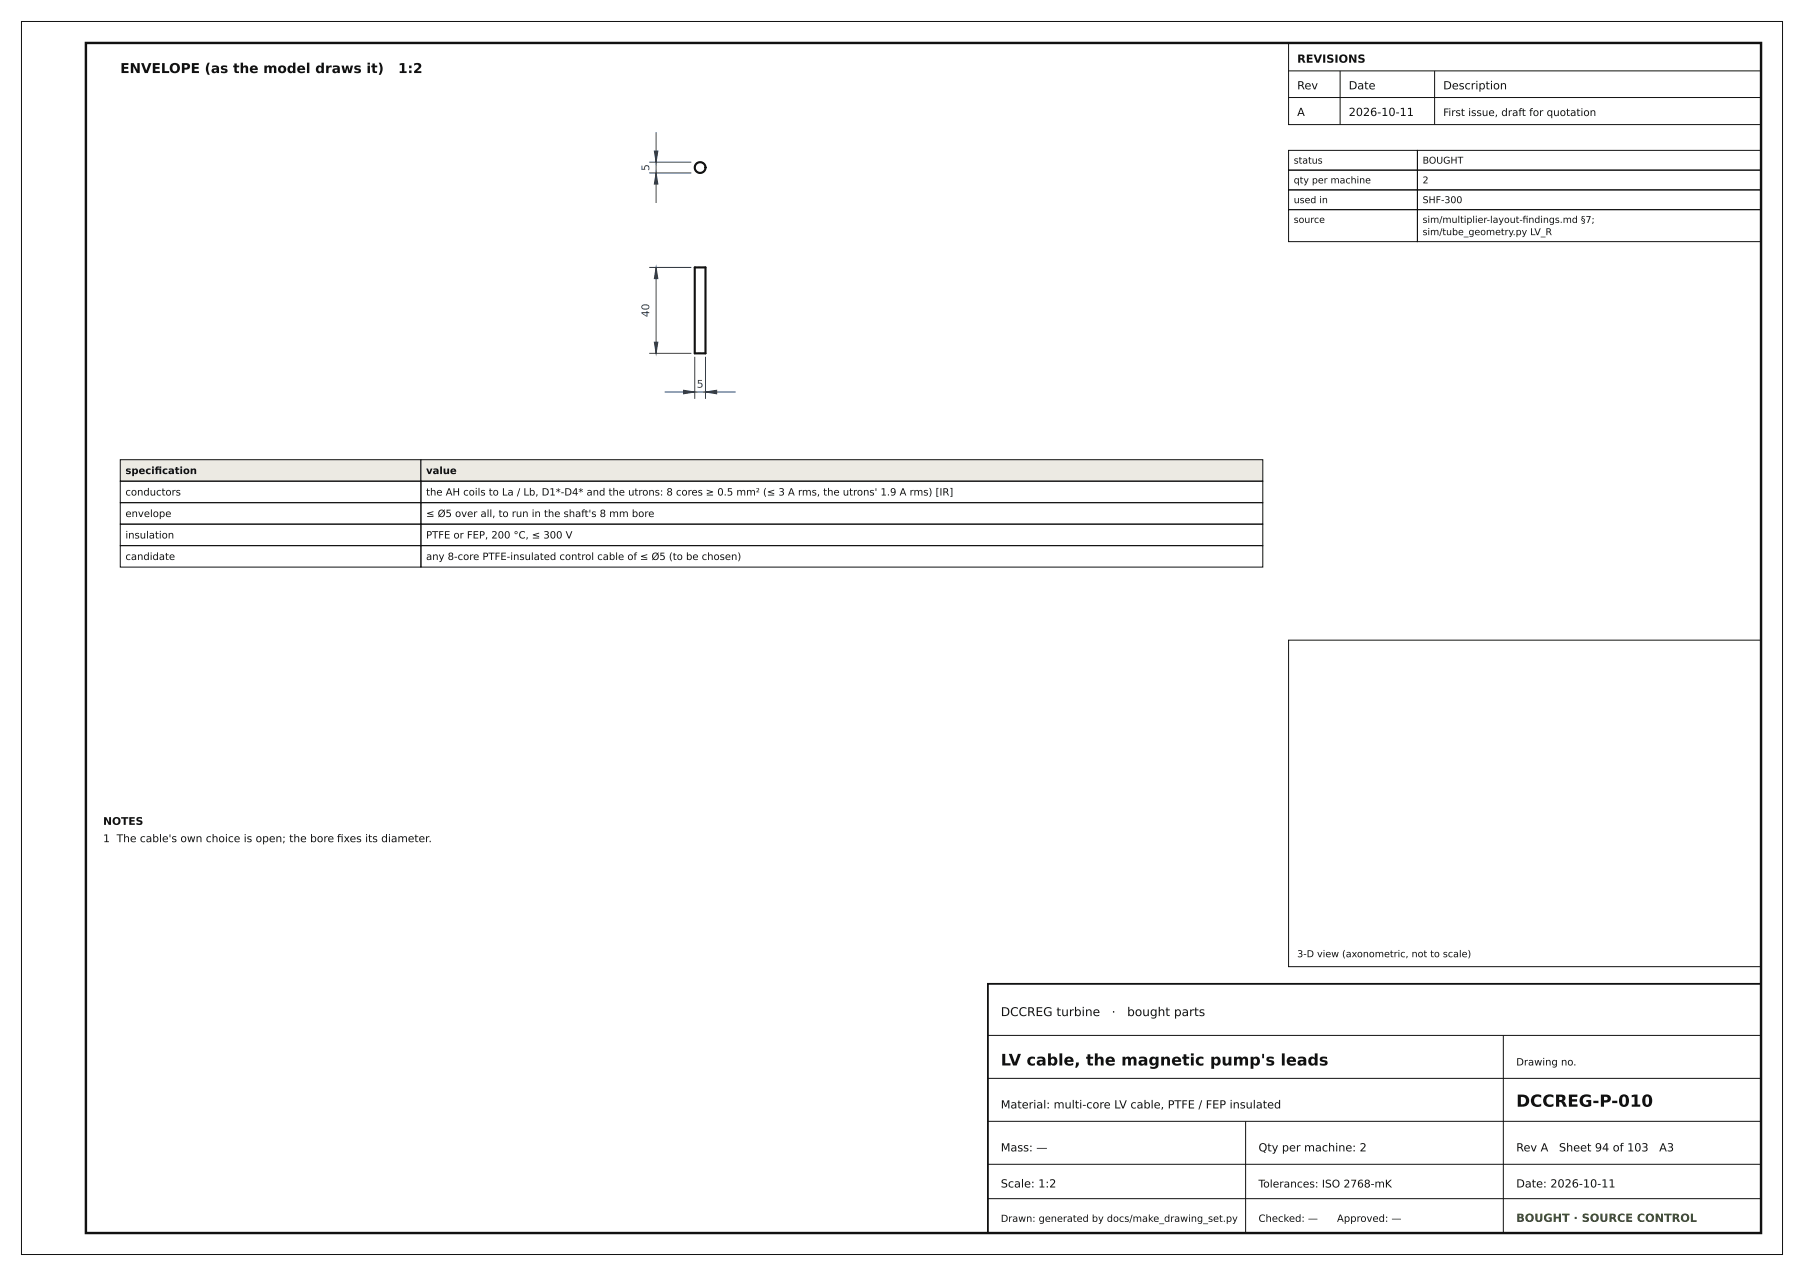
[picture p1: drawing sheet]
<svg xmlns="http://www.w3.org/2000/svg" width="420mm" height="297mm" viewBox="0 0 420 297" stroke-linecap="round" stroke-linejoin="round" font-family="sans-serif">
<defs><g id="words">
<text font-size="3.9" fill="#111" x="353" y="257.6">DCCREG-P-010</text>
<text font-size="3.7" fill="#111" x="233" y="248">LV cable, the magnetic pump's leads</text>
<g font-size="3.2" fill="#111">
<text x="28" y="17">ENVELOPE (as the model draws it)</text>
<text x="92.7" y="17">1:2</text>
</g>
<g font-size="2.8" fill="#111">
<text x="233" y="236.5">DCCREG turbine</text>
<text x="258.8" y="236.5">·</text>
<text x="262.4" y="236.5">bought parts</text>
</g>
<g font-size="2.6" fill="#111">
<text x="302" y="14.6">REVISIONS</text>
<text x="302" y="20.8">Rev</text>
<text x="314" y="20.8">Date</text>
<text x="336" y="20.8">Description</text>
<text x="302" y="27">A</text>
<text x="314" y="27">2026-10-11</text>
<text x="233" y="258">Material: multi-core LV cable, PTFE / FEP insulated</text>
<text x="233" y="268">Mass: —</text>
<text x="293" y="268">Qty per machine: 2</text>
<text x="353" y="268">Rev A</text>
<text x="363" y="268">Sheet 94 of 103</text>
<text x="386.3" y="268">A3</text>
<text x="233" y="276.4">Scale: 1:2</text>
<text x="353" y="276.4">Date: 2026-10-11</text>
</g>
<text font-size="2.6" fill="#365314" x="353" y="284.4">BOUGHT · SOURCE CONTROL</text>
<g font-size="2.5" fill="#1f3d66">
<text x="151.2" y="39.8" transform="rotate(-90 151.2 39.8)">5</text>
<text x="151.2" y="73.8" transform="rotate(-90 151.2 73.8)">40</text>
<text x="162.2" y="90.2">5</text>
</g>
<g font-size="2.5" fill="#111">
<text x="24" y="192">NOTES</text>
<text x="24" y="196">1 The cable's own choice is open; the bore fxes its diameter.</text>
<text x="78.4" y="196">i</text>
<text x="293" y="276.4">Tolerances: ISO 2768-mK</text>
</g>
<text font-size="2.4" fill="#111" x="336" y="27">First issue, draft for quotation</text>
<g font-size="2.3" fill="#111">
<text x="29.2" y="110.3">specifcation</text>
<text x="36" y="110.3">i</text>
<text x="99.2" y="110.3">value</text>
<text x="29.2" y="115.3">conductors</text>
<text x="99.2" y="115.3">the AH coils to La / Lb, D1*-D4* and the utrons: 8 cores ≥ 0.5 mm² (≤ 3 A rms, the utrons' 1.9 A rms) [IR]</text>
<text x="29.2" y="120.3">envelope</text>
<text x="29.2" y="125.3">insulation</text>
<text x="99.2" y="120.3">≤ Ø5 over all, to run in the shaft's 8 mm bore</text>
<text x="99.2" y="125.3">PTFE or FEP, 200 °C, ≤ 300 V</text>
<text x="29.2" y="130.3">candidate</text>
<text x="99.2" y="130.3">any 8-core PTFE-insulated control cable of ≤ Ø5 (to be chosen)</text>
<text x="353" y="248">Drawing no.</text>
<text x="233" y="284.4">Drawn: generated by docs/make_drawing_set.py</text>
<text x="293" y="284.4">Checked: —</text>
<text x="311.3" y="284.4">Approved: —</text>
</g>
<g font-size="2.2" fill="#111">
<text x="301.2" y="38.1">status</text>
<text x="331.2" y="38.1">BOUGHT</text>
<text x="301.2" y="42.7">qty per machine</text>
<text x="301.2" y="47.3">used in</text>
<text x="331.2" y="42.7">2</text>
<text x="331.2" y="47.3">SHF-300</text>
<text x="301.2" y="51.9">source</text>
<text x="331.2" y="51.9">sim/multiplier-layout-fndings.md §7;</text>
<text x="354.5" y="51.9">i</text>
<text x="331.2" y="54.7">sim/tube_geometry.py LV_R</text>
<text x="302" y="222.8">3-D view (axonometric, not to scale)</text>
</g>
</g></defs>
<path d="M20 10h390v277h-390z" fill="none" stroke="#111" stroke-width=".56"/>
<g fill="none" stroke="#111" stroke-width=".23">
<path d="M5 5h410v287h-410zM300 10h110v19h-110zM300 16.5h110M312 16.5v12.5M334 16.5v12.5M300 22.7h110M300 149h110v76h-110zM230 241h180M230 251h180M350 241v46M230 261h180M230 271h180"/>
<path d="M230 279h180M290 261v26"/>
</g>
<path d="M230 229h180v58h-180z" fill="none" stroke="#111" stroke-width=".42"/>
<g fill="none" stroke="#111" stroke-width=".49">
<path d="M161.7 62.2h2.5v20h-2.5z"/>
<circle cx="163" cy="39" r="1.25"/>
</g>
<path d="M164.2 39a1.25 1.25 0 0 0-1.8-1.1 1.25 1.25 0 0 0-.1 2.1 1.25 1.25 0 0 0 1.9-.8v-.2M164.2 62.2h-2.5M164.2 82.2h-2.5" fill="none" stroke="#111" stroke-width=".24" stroke-dasharray=".7 .4" stroke-linecap="butt"/>
<path d="M151.2 37.8h9.7M152.8 30.8v16.4M151.2 40.2h9.7M151.2 62.2h9.7M152.8 62.2v20M151.2 82.2h9.7M154.7 91.2h16.6M161.7 83v9.8M164.2 83v9.8" fill="none" stroke="#1f3d66" stroke-width=".23"/>
<g fill="#1f3d66" stroke="#1f3d66" stroke-width=".23">
<path d="M159.1 90.8l2.6 .4-2.6 .5z"/>
<path d="M164.2 91.2l2.7-.4v.9z"/>
<path d="M152.3 79.6h.9l-.4 2.6z"/>
<path d="M152.8 62.2l.4 2.6h-.9z"/>
<path d="M152.8 40.2l.4 2.6h-.9z"/>
<path d="M152.3 35.2h.9l-.4 2.6z"/>
</g>
<g fill="#eceae3" stroke="#111" stroke-width=".23">
<path d="M28 107h70v5h-70z"/>
<path d="M98 107h196v5h-196z"/>
</g>
<g fill="none" stroke="#111" stroke-width=".23">
<path d="M300 35h30v4.6h-30zM300 39.6h30v4.6h-30zM330 35h80v4.6h-80zM330 39.6h80v4.6h-80zM300 44.2h30v4.6h-30zM300 48.8h30v7.4h-30zM330 44.2h80v4.6h-80zM330 48.8h80v7.4h-80zM28 112h70v5h-70zM28 117h70v5h-70zM98 112h196v5h-196zM98 117h196v5h-196z"/>
<path d="M28 122h70v5h-70zM28 127h70v5h-70zM98 122h196v5h-196zM98 127h196v5h-196z"/>
</g>
<use href="#words"/>
</svg>
